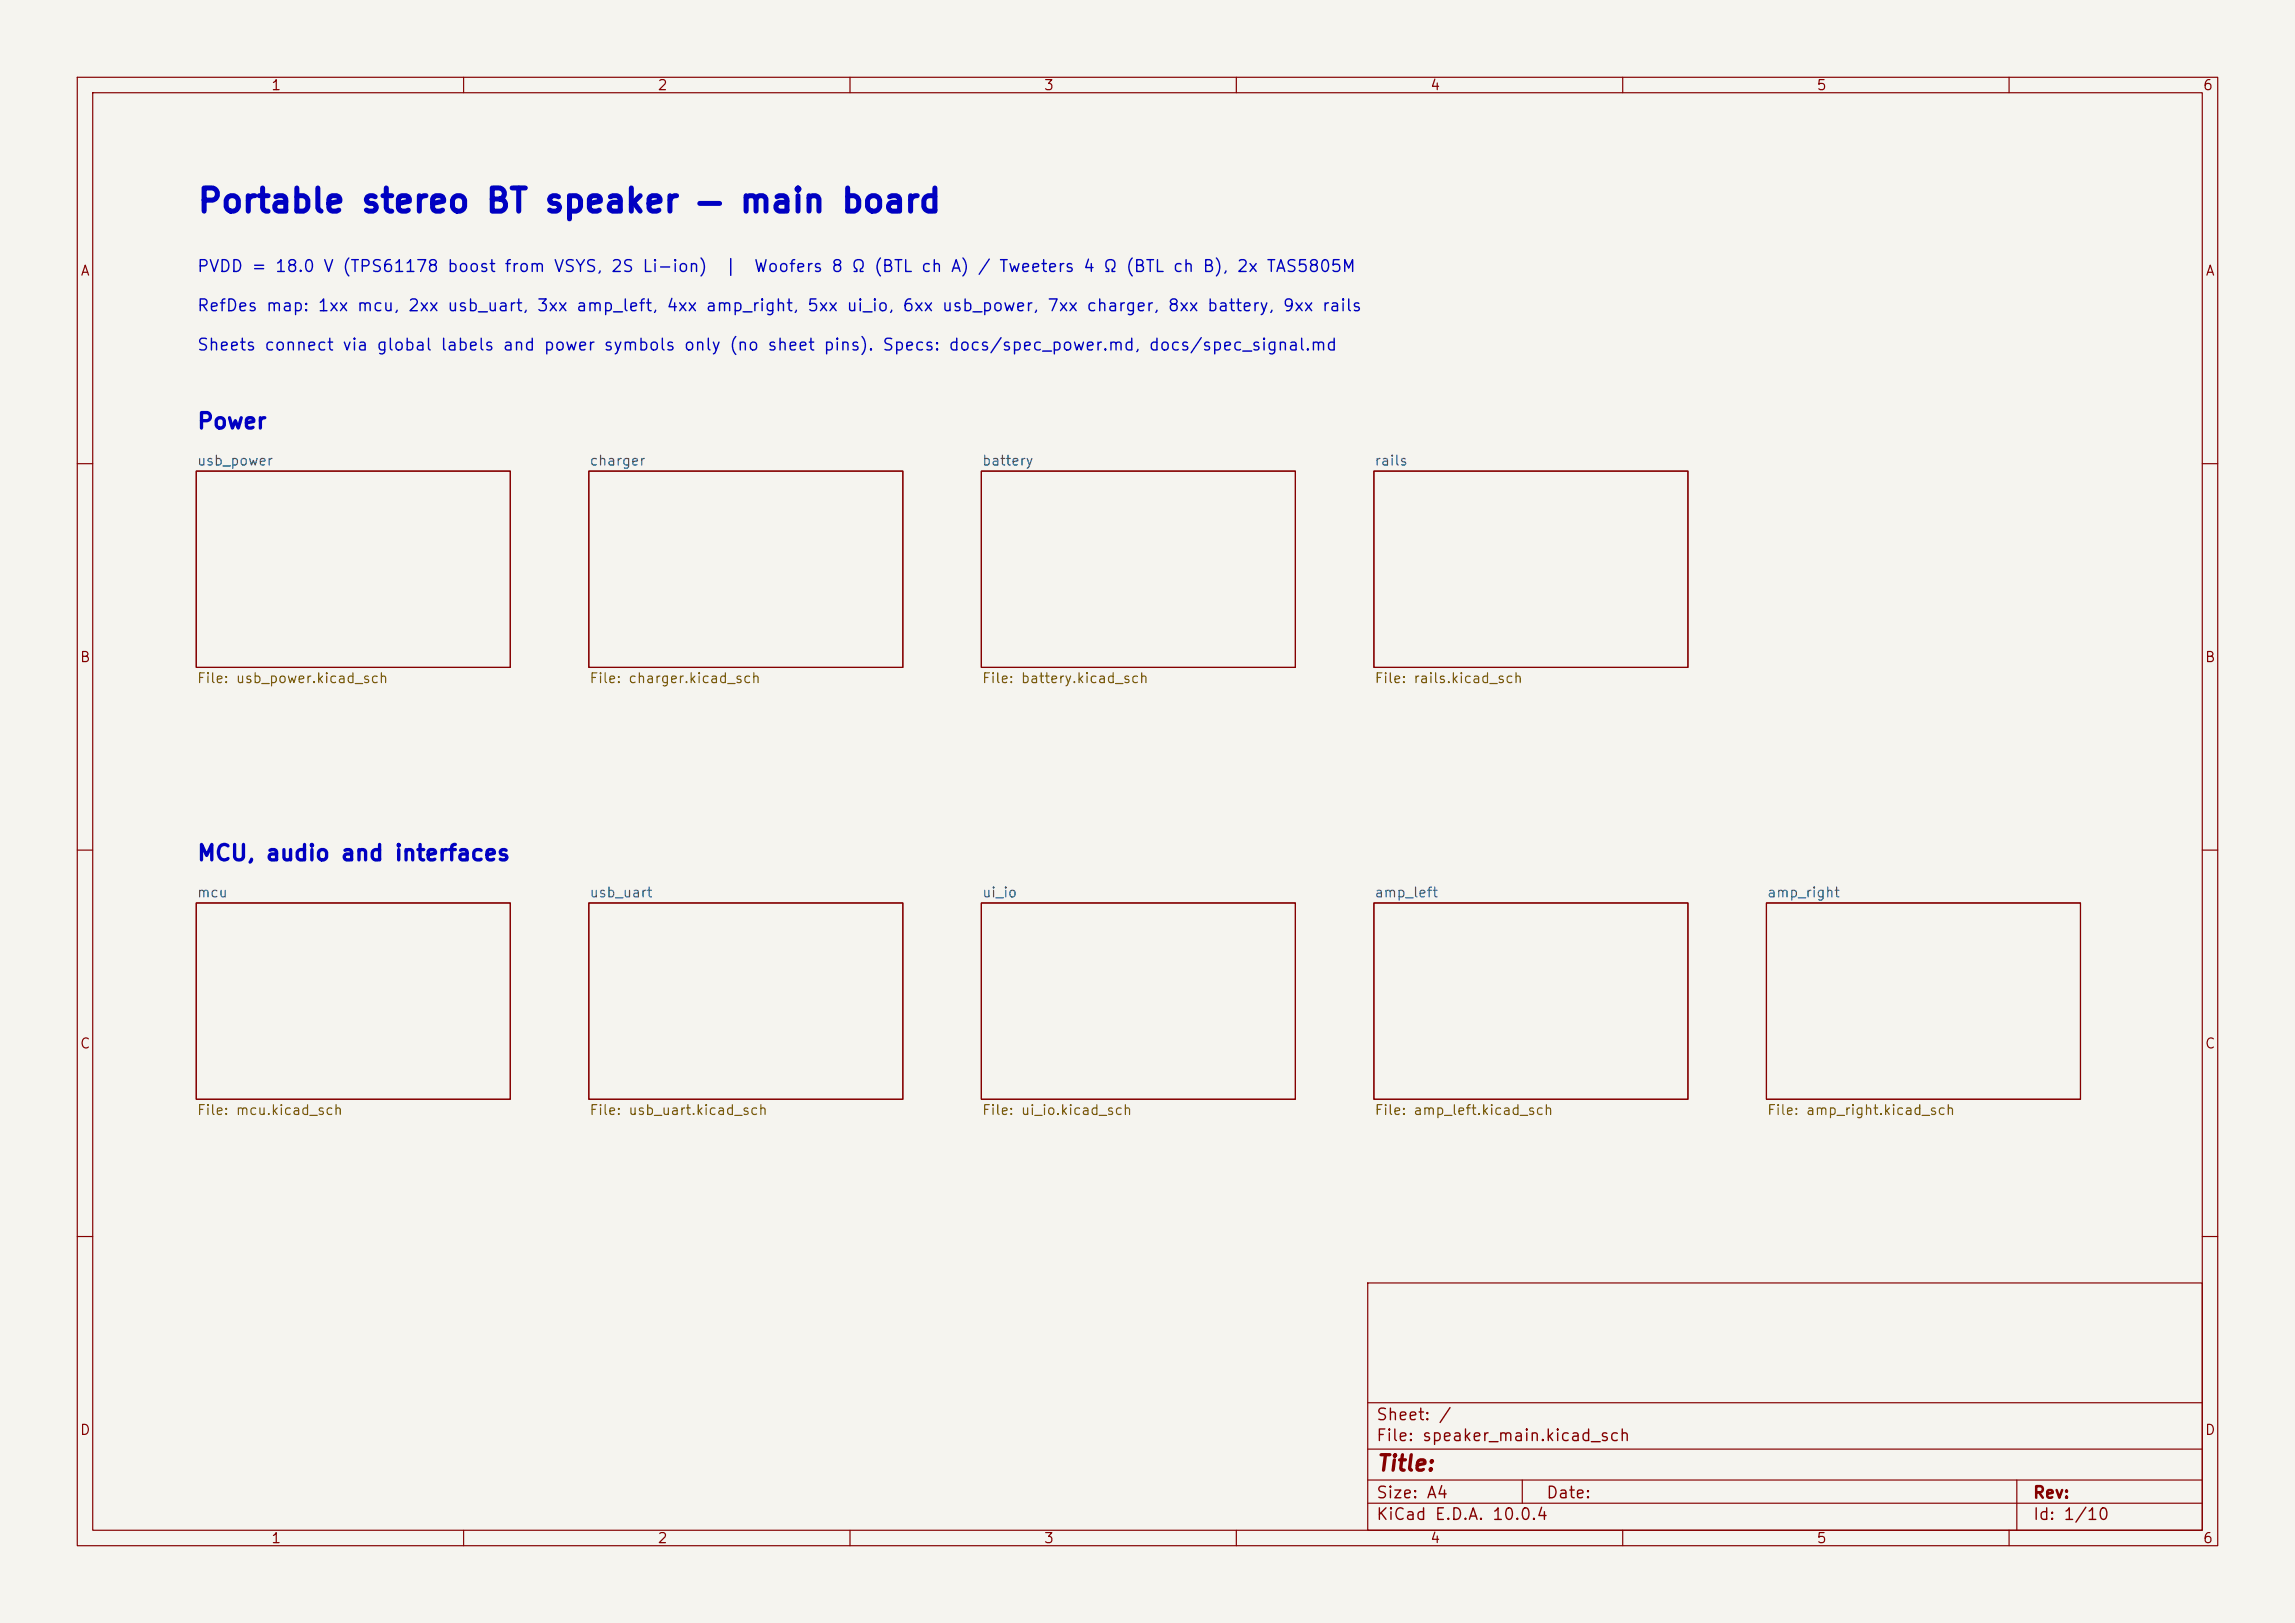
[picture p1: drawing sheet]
<svg xmlns="http://www.w3.org/2000/svg" width="297mm" height="210mm" viewBox="0 0 297 210" stroke-linecap="round" stroke-linejoin="round" font-family="sans-serif">
<defs><g id="words">
<text font-size="3" fill="#0000c2" x="25.4" y="28.2">Portable stereo BT speaker — main board</text>
<g font-size="2" fill="#0000c2">
<text x="25.4" y="56">Power</text>
<text x="25.4" y="111.9">MCU, audio and interfaces</text>
</g>
<text font-size="2" fill="#840000" x="178" y="190.8">Title:</text>
<g font-size="1.5" fill="#0000c2">
<text x="25.4" y="35.6">PVDD = 18.0 V (TPS61178 boost from VSYS, 2S Li-ion)</text>
<text x="93.7" y="35.6">|</text>
<text x="97.5" y="35.6">Woofers 8 Ω (BTL ch A) / Tweeters 4 Ω (BTL ch B), 2x TAS5805M</text>
<text x="25.4" y="40.7">RefDes map: 1xx mcu, 2xx usb_uart, 3xx amp_left, 4xx amp_right, 5xx ui_io, 6xx usb_power, 7xx charger, 8xx battery, 9xx rails</text>
<text x="25.4" y="45.7">Sheets connect via global labels and power symbols only (no sheet pins). Specs: docs/spec_power.md, docs/spec_signal.md</text>
</g>
<g font-size="1.5" fill="#840000">
<text x="178" y="184.2">Sheet: /</text>
<text x="178" y="186.9">File: speaker_main.kicad_sch</text>
<text x="178" y="197.1">KiCad E.D.A. 10.0.4</text>
<text x="178" y="194.3">Size: A4</text>
<text x="200" y="194.3">Date:</text>
<text x="263" y="194.3">Rev:</text>
<text x="263" y="197.1">Id: 1/10</text>
</g>
<g font-size="1.3" fill="#840000">
<text x="35" y="12">1</text>
<text x="85" y="12">2</text>
<text x="135" y="12">3</text>
<text x="185" y="12">4</text>
<text x="235" y="12">5</text>
<text x="285" y="12">6</text>
<text x="10.3" y="36">A</text>
<text x="285.3" y="36">A</text>
<text x="10.3" y="86">B</text>
<text x="285.3" y="86">B</text>
<text x="10.3" y="136">C</text>
<text x="285.3" y="136">C</text>
<text x="10.3" y="186">D</text>
<text x="285.3" y="186">D</text>
<text x="35" y="200">1</text>
<text x="85" y="200">2</text>
<text x="135" y="200">3</text>
<text x="185" y="200">4</text>
<text x="235" y="200">5</text>
<text x="285" y="200">6</text>
</g>
<g font-size="1.3" fill="#006464">
<text x="25.4" y="60.6">usb_power</text>
<text x="76.2" y="60.6">charger</text>
<text x="127" y="60.6">battery</text>
<text x="177.8" y="60.6">rails</text>
<text x="25.4" y="116.4">mcu</text>
<text x="76.2" y="116.4">usb_uart</text>
<text x="127" y="116.4">ui_io</text>
<text x="177.8" y="116.4">amp_left</text>
<text x="228.6" y="116.4">amp_right</text>
</g>
<g font-size="1.3" fill="#725600">
<text x="25.4" y="88.7">File: usb_power.kicad_sch</text>
<text x="76.2" y="88.7">File: charger.kicad_sch</text>
<text x="127" y="88.7">File: battery.kicad_sch</text>
<text x="177.8" y="88.7">File: rails.kicad_sch</text>
<text x="25.4" y="144.6">File: mcu.kicad_sch</text>
<text x="76.2" y="144.6">File: usb_uart.kicad_sch</text>
<text x="127" y="144.6">File: ui_io.kicad_sch</text>
<text x="177.8" y="144.6">File: amp_left.kicad_sch</text>
<text x="228.6" y="144.6">File: amp_right.kicad_sch</text>
</g>
</g></defs>
<path d="M0 0h297v210h-297z" fill="#f5f4ef" stroke="#f5f4ef" stroke-width=".13"/>
<g fill="none" stroke="#840000" stroke-width=".15">
<path d="M10 10h277v190h-277zM12 12h273v186h-273zM60 10v2M110 10v2M160 10v2M210 10v2M260 10v2M10 60h2M25.4 61h40.6v25.4h-40.6zM76.2 61h40.6v25.4h-40.6zM127 61h40.6v25.4h-40.6zM177.8 61h40.6v25.4h-40.6z"/>
<path d="M285 60h2M10 110h2M25.4 116.8h40.6v25.4h-40.6zM76.2 116.8h40.6v25.4h-40.6zM127 116.8h40.6v25.4h-40.6zM177.8 116.8h40.6v25.4h-40.6zM228.6 116.8h40.6v25.4h-40.6zM285 110h2M10 160h2M177 166h108v32h-108zM285 160h2M60 198v2"/>
<path d="M110 198v2M160 198v2M177 194.5h108M177 191.5h108M177 187.5h108M177 181.5h108M197 191.5v3M210 198v2M260 198v2M261 191.5v6.5"/>
</g>
<use href="#words"/>
</svg>
